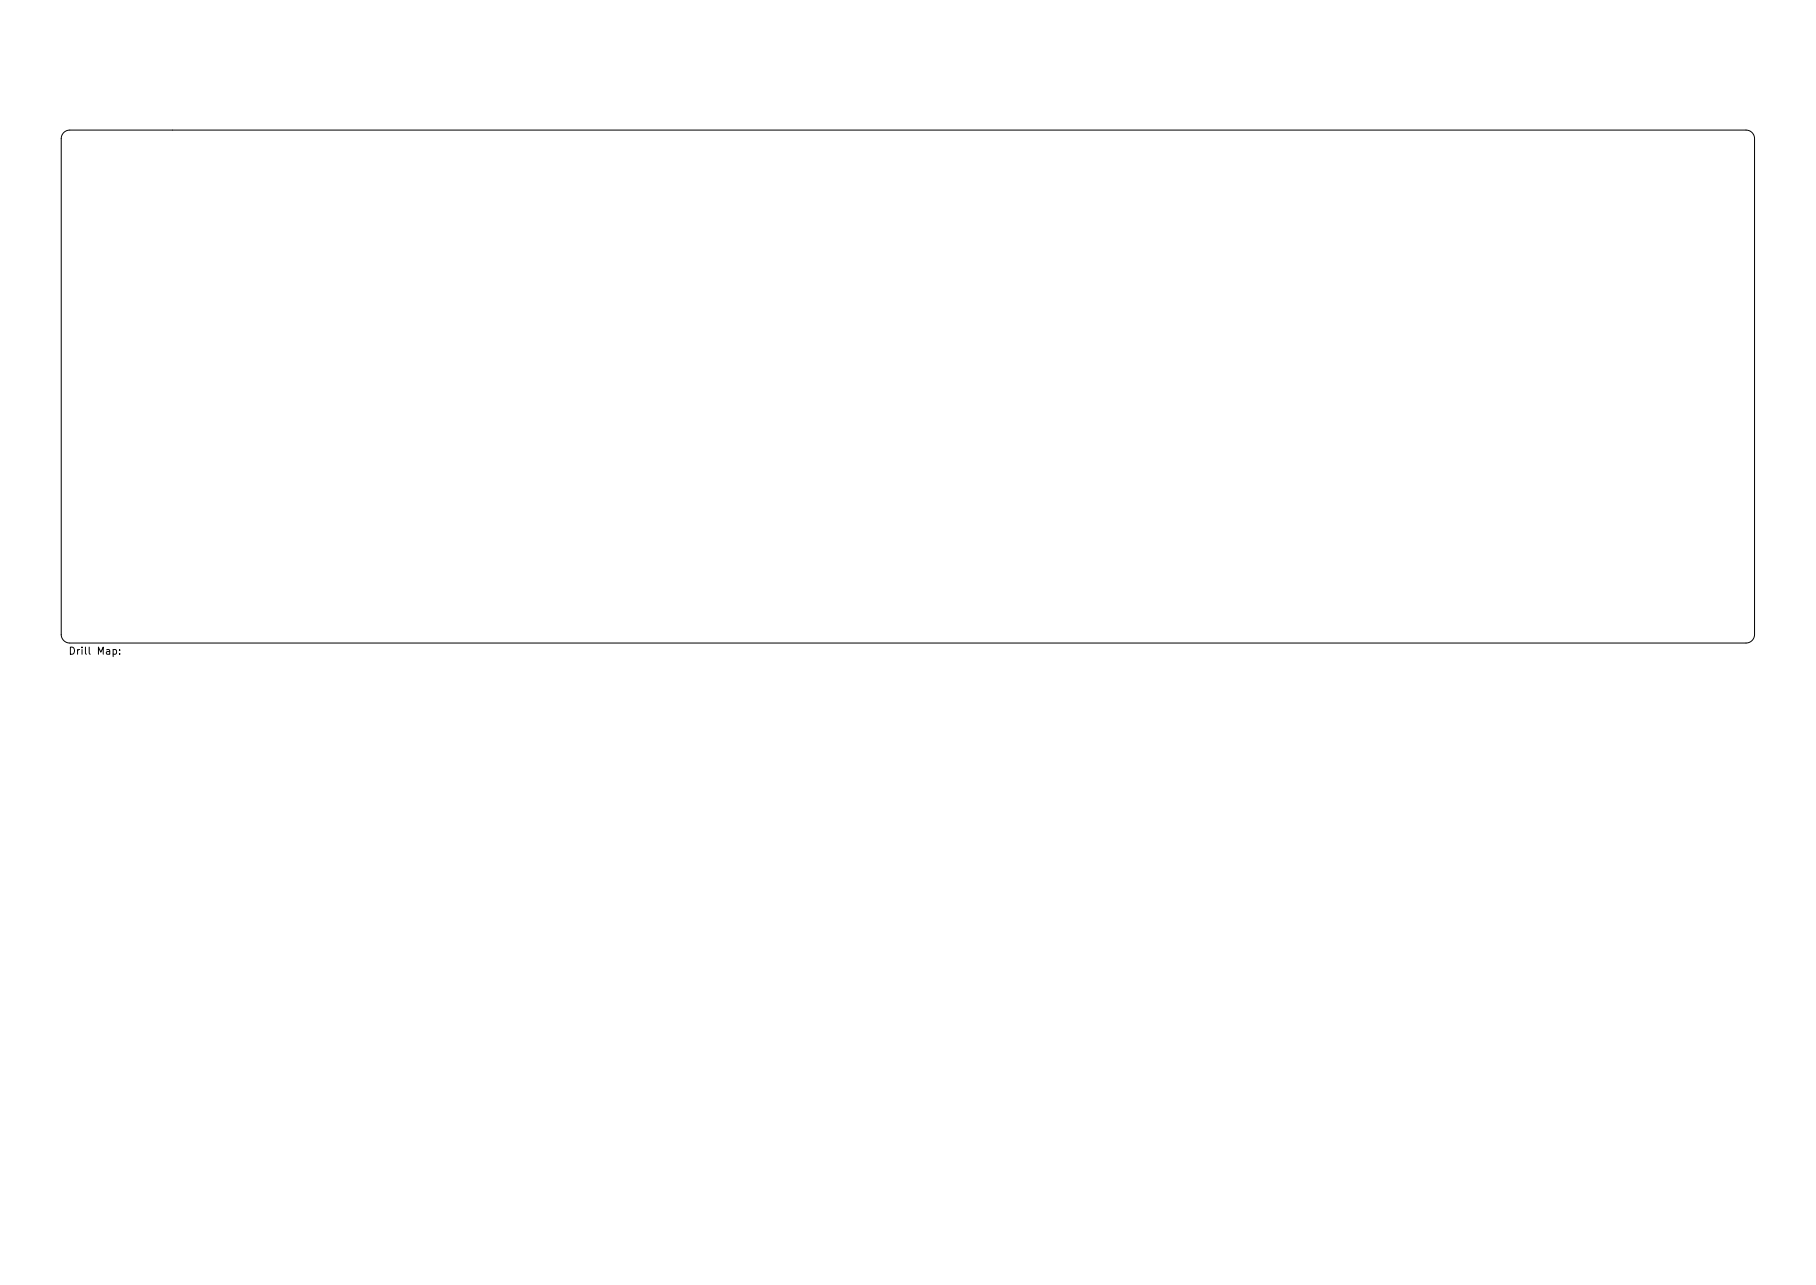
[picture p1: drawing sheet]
<svg xmlns="http://www.w3.org/2000/svg" width="297mm" height="210mm" viewBox="0 0 297 210" stroke-linecap="round" stroke-linejoin="round" font-family="sans-serif">
<defs><g id="words">
<text font-size="1.6" x="11.2" y="107.1">Drill Map:</text>
</g></defs>
<path d="M10.4 21.7l.5-.3 .5-.1h274.2a1.4 1.4 0 0 1 1.4 1.4v81.1a1.4 1.4 0 0 1-1.4 1.4h-274.2a1.4 1.4 0 0 1-1.4-1.4v-81.1l.1-.6zM18.5 106.3h.3l.3 .2-.1 .5h-.5M19.6 106.9v.2M19.6 106.3v.1" fill="none" stroke="#000" stroke-width=".16"/>
<use href="#words"/>
</svg>
